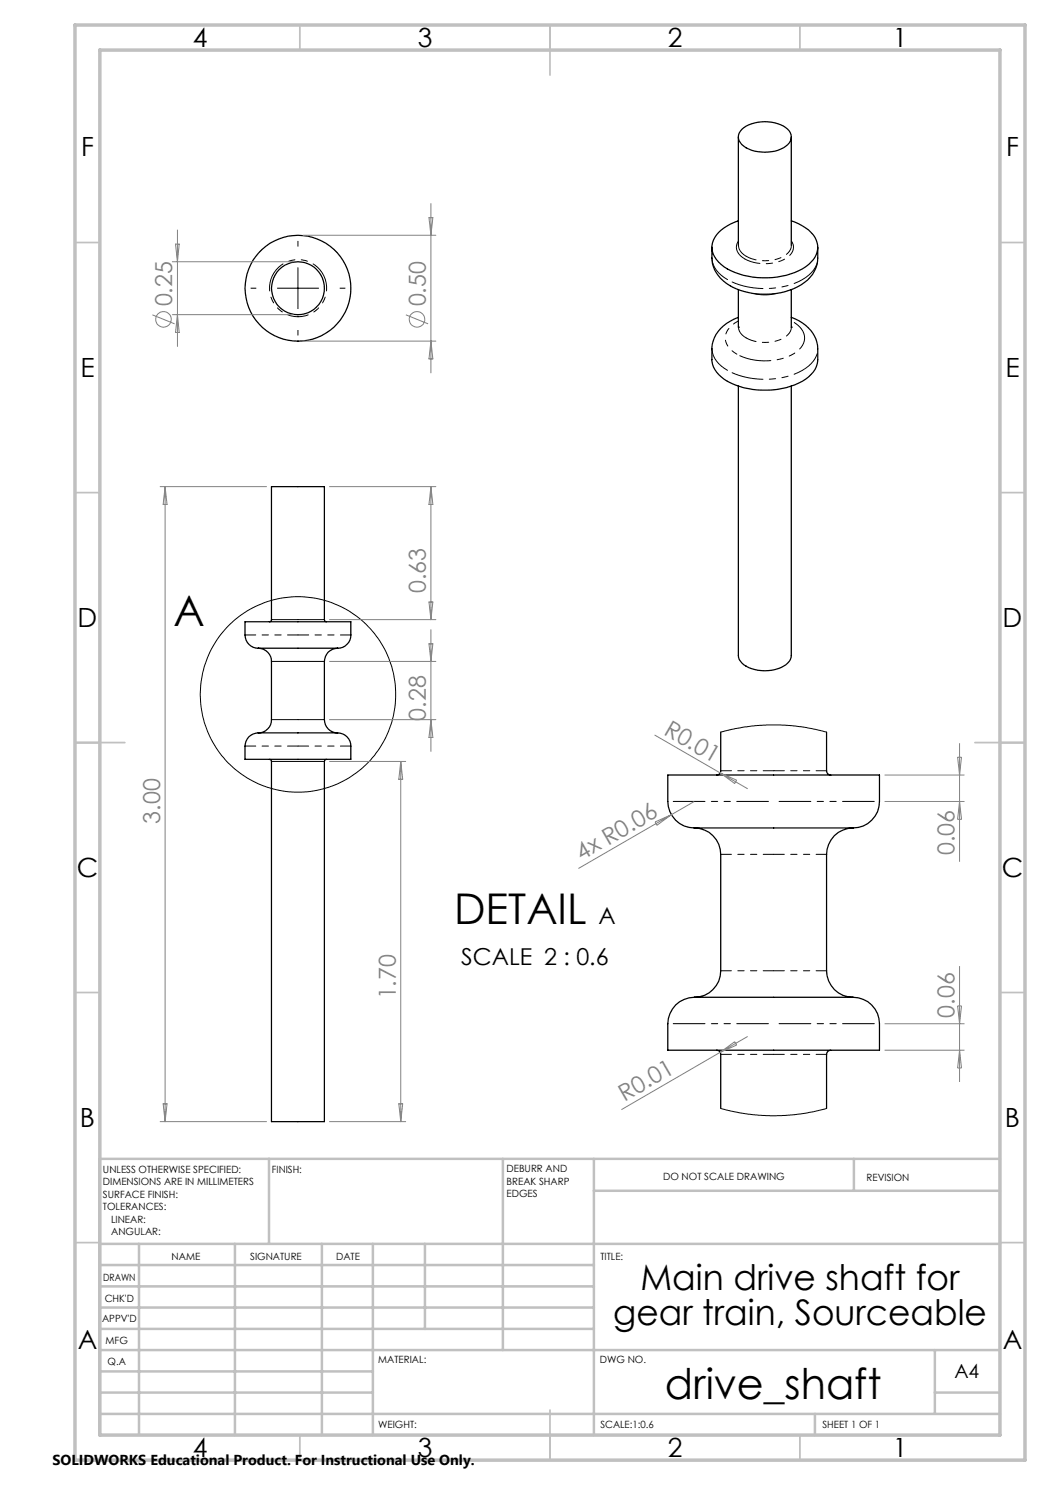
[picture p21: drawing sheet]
<svg xmlns="http://www.w3.org/2000/svg" width="210mm" height="297mm" viewBox="0 0 210 297" stroke-linecap="round" stroke-linejoin="round" font-family="sans-serif">
<defs><g id="words">
<g font-size="8.5">
<text x="34.7" y="125.2">A</text>
<text x="90.8" y="184.8">DETAIL</text>
<text x="133" y="279.7">drive_shaft</text>
</g>
<g font-size="7.1">
<text x="128.1" y="258">Main drive shaft for</text>
<text x="122.6" y="265.1">gear train, Sourceable</text>
</g>
<g font-size="5.3">
<text x="38.5" y="9.5">4</text>
<text x="83.5" y="9.5">3</text>
<text x="133.5" y="9.5">2</text>
<text x="178.5" y="9.5">1</text>
<text x="16.2" y="31.3">F</text>
<text x="201.2" y="31.3">F</text>
<text x="16.1" y="75.5">E</text>
<text x="201.1" y="75.5">E</text>
<text x="15.5" y="125.5">D</text>
<text x="200.5" y="125.5">D</text>
<text x="15.4" y="175.5">C</text>
<text x="200.4" y="175.5">C</text>
<text x="16" y="225.5">B</text>
<text x="201" y="225.5">B</text>
<text x="15.5" y="269.8">A</text>
<text x="200.5" y="269.8">A</text>
<text x="38.5" y="291.5">4</text>
<text x="83.5" y="291.5">3</text>
<text x="133.5" y="291.5">2</text>
<text x="178.5" y="291.5">1</text>
</g>
<g font-size="4.7" fill="#808080">
<text x="34.4" y="61.3" transform="rotate(-90 34.4 61.3)">0.25</text>
<text x="85.1" y="61.3" transform="rotate(-90 85.1 61.3)">0.50</text>
<text x="85.2" y="118.6" transform="rotate(-90 85.2 118.6)">0.63</text>
<text x="85.2" y="144.2" transform="rotate(-90 85.2 144.2)">0.28</text>
<text x="132.6" y="146.8" transform="rotate(30 132.6 146.8)">R0.01</text>
<text x="32" y="164.7" transform="rotate(-90 32 164.7)">3.00</text>
<text x="116.3" y="172.2" transform="rotate(-30 116.3 172.2)">4x R0.06</text>
<text x="190.9" y="171.1" transform="rotate(-90 190.9 171.1)">0.06</text>
<text x="79.1" y="199.9" transform="rotate(-90 79.1 199.9)">1.70</text>
<text x="190.9" y="203.5" transform="rotate(-90 190.9 203.5)">0.06</text>
<text x="124.9" y="220.4" transform="rotate(-30 124.9 220.4)">R0.01</text>
</g>
<g font-size="4.7">
<text x="119.7" y="184.8">A</text>
<text x="92.2" y="193">SCALE 2 : 0.6</text>
</g>
<text font-size="3.9" x="190.9" y="275.5">A4</text>
<text font-size="2.9" x="10.5" y="292.9">SOLIDWORKS Educational Product. For Instructional Use Only.</text>
<g font-size="2">
<text x="20.6" y="234.6">UNLESS OTHERWISE SPECIFIED:</text>
<text x="20.6" y="237.1">DIMENSIONS ARE IN MILLIMETERS</text>
<text x="20.6" y="239.6">SURFACE FINISH:</text>
<text x="54.4" y="234.6">FINISH:</text>
<text x="101.3" y="234.5">DEBURR AND</text>
<text x="101.3" y="237">BREAK SHARP</text>
<text x="101.3" y="239.5">EDGES</text>
<text x="132.6" y="236">DO NOT SCALE DRAWING</text>
<text x="173.3" y="236.2">REVISION</text>
<text x="20.6" y="242.1">TOLERANCES:</text>
<text x="22.2" y="244.6">LINEAR:</text>
<text x="22.2" y="247.1">ANGULAR:</text>
<text x="34.3" y="252">NAME</text>
<text x="50" y="251.9">SIGNATURE</text>
<text x="67.2" y="251.9">DATE</text>
<text x="120.1" y="251.9">TITLE:</text>
<text x="20.6" y="256.1">DRAWN</text>
<text x="20.9" y="260.3">CHK'D</text>
<text x="20.4" y="264.4">APPV'D</text>
<text x="21.1" y="268.8">MFG</text>
<text x="21.5" y="273">Q.A</text>
<text x="75.6" y="272.5">MATERIAL:</text>
<text x="120" y="272.5">DWG NO.</text>
<text x="75.6" y="285.5">WEIGHT:</text>
<text x="120.1" y="285.6">SCALE:1:0.6</text>
<text x="164.5" y="285.6">SHEET 1 OF 1</text>
</g>
</g></defs>
<g fill="none" stroke="#000" stroke-width=".25">
<path d="M147.7 27.4v21.7M148.4 25.9a7.7 7.7 0 0 1 9.2 0 2.07 2.07 0 0 1-.4 3.3 7.8 7.8 0 0 1-8.8-.3 2.02 2.02 0 0 1 0-3zM158.3 27.4v21.7M142.4 49.5a7.3 7.3 0 0 0 .8 5 10.5 10.5 0 0 0 8.4 4.3 13 13 0 0 0 10.4-3.3 5.7 5.7 0 0 0 1.5-3.9v-2.1M147.7 44.2a7.3 7.3 0 0 0-5.2 4.4 4.2 4.2 0 0 0 1.8 4.3 14.7 14.7 0 0 0 11.1 2.5 11.3 11.3 0 0 0 7.3-3.5 4.1 4.1 0 0 0-1-5.9l-2-1.2-1.4-.6M147.7 57.9v7.5M158.3 57.9v7.5M147.7 63.5a7.3 7.3 0 0 0-5.3 6.3 7.4 7.4 0 0 0 .3 3.5 7.8 7.8 0 0 0 5.1 4 15.8 15.8 0 0 0 13.9-1.9 4.6 4.6 0 0 0 1.8-3.5v-2.1a6.8 6.8 0 0 0-4.5-6l-.7-.3M147.7 65.4h.1M147.7 77.2v53.9a3.3 3.3 0 0 0 2.6 2.6 7.6 7.6 0 0 0 7.3-1.1 2.01 2.01 0 0 0 .7-1.5v-53.9M158.3 65.4h.1M51.6 129.6a2.65 2.65 0 0 1-2.6-2.6v-2.6h21.2v2.6a2.65 2.65 0 0 1-2.7 2.6"/>
<path d="M51.6 129.6a2.65 2.65 0 0 1 2.7 2.7v11.6a2.65 2.65 0 0 1-2.7 2.7M51.6 129.6h15.9M53.9 124.4l.4-.3v-26.8h10.6v26.6v.3l.4 .2M67.5 129.6a2.65 2.65 0 0 0-2.6 2.7v11.6a2.65 2.65 0 0 0 2.6 2.7M51.6 146.6a2.65 2.65 0 0 0-2.6 2.6v2.7h21.2v-2.7a2.65 2.65 0 0 0-2.7-2.6M51.6 146.6h15.9M53.9 151.9l.4 .2v72.2h10.6v-72l.4-.4M144.1 146.4v7.8a.84 .84 0 0 1-.8 .8M165.3 146.4v7.8a.84 .84 0 0 0 .9 .8M138.9 165.6a5.3 5.3 0 0 1-5.3-5.3v-5.3h42.3v5.3a5.3 5.3 0 0 1-5.3 5.3M138.9 165.6a5.3 5.3 0 0 1 5.2 5.3v23.3a5.3 5.3 0 0 1-5.2 5.3M138.9 165.6h31.7"/>
<path d="M170.6 165.6a5.3 5.3 0 0 0-5.3 5.3v23.3a5.3 5.3 0 0 0 5.3 5.3M138.9 199.5a5.3 5.3 0 0 0-5.3 5.2v5.3h42.3v-5.3a5.3 5.3 0 0 0-5.3-5.2M138.9 199.5h31.7M143.3 210a.84 .84 0 0 1 .8 .9v10.8M166.2 210a.84 .84 0 0 0-.9 .9v10.8"/>
<circle cx="59.6" cy="57.6" r="10.6"/>
<circle cx="59.6" cy="57.6" r="5.3"/>
</g>
<g fill="none" stroke="#000" stroke-width=".2" stroke-dasharray="6.3 1.3 1.3 1.3 1.3 1.3" stroke-dashoffset="4.2">
<path d="M149.2 51.3a7.8 7.8 0 0 0 8.4-.7 2.17 2.17 0 0 0 .7-1.5M149.2 67.6a7.8 7.8 0 0 0 8.4-.6 2.17 2.17 0 0 0 .7-1.6M49 127h10.6M59.6 127h10.6M59.6 149.2h-10.6M70.2 149.2h-10.6M144.2 154.1h10.6M154.8 154.1h10.5M154.8 170.9h-10.6M165.3 170.9h-10.5M144.2 194.2h10.6M154.8 194.2h10.5"/>
<path d="M154.8 210.9h-10.6M165.3 210.9h-10.5"/>
</g>
<g fill="none" stroke="#000" stroke-width=".2" stroke-dasharray="6.3 1.3 1.3 1.3 1.3 1.3">
<path d="M142.4 51.6a5.1 5.1 0 0 0 3.1 4.3M147.7 49.1a2.65 2.65 0 0 0 1.5 2.2M148.9 51.8a2.46 2.46 0 0 1-1.3-3.5l.1-.1M155.2 58.7a8.9 8.9 0 0 1-4.5 0M145.5 74.1a5.4 5.4 0 0 1-3.1-4.3M147.7 65.4a2.65 2.65 0 0 0 1.5 2.2M54.3 123.9h5.3M59.6 132.3h-5.3M59.6 123.9h5.3M64.9 132.3h-5.3M54.3 143.9h5.3M59.6 143.9h5.3"/>
<path d="M59.6 152.3h-5.3M64.9 152.3h-5.3"/>
</g>
<path d="M158.3 48.2a2.29 2.29 0 0 1-1 3.4 8.8 8.8 0 0 1-8.4 .2" fill="none" stroke="#000" stroke-width=".2" stroke-dasharray="6.3 1.3 1.3 1.3 1.3 1.3" stroke-dashoffset="3.2"/>
<path d="M145.5 55.9a16.3 16.3 0 0 0 15.6-.4 4.9 4.9 0 0 0 2.5-3.9M163.6 69.8a5.6 5.6 0 0 1-3.9 4.7 16.7 16.7 0 0 1-14.2-.4" fill="none" stroke="#000" stroke-width=".2" stroke-dasharray="6.3 1.3 1.3 1.3 1.3 1.3" stroke-dashoffset="-1"/>
<path d="M147.4 70.8a12.1 12.1 0 0 0 11.9-.4 3.2 3.2 0 0 0 .1-5.5l-1.1-.7" fill="none" stroke="#000" stroke-width=".2" stroke-dasharray="6.3 1.3 1.3 1.3 1.3 1.3" stroke-dashoffset="-.7"/>
<path d="M147.7 64.2a3.8 3.8 0 0 0-2.6 4.1 4.4 4.4 0 0 0 2.3 2.5" fill="none" stroke="#000" stroke-width=".2" stroke-dasharray="6.3 1.3 1.3 1.3 1.3 1.3" stroke-dashoffset="5.2"/>
<path d="M59.6 63.4a5.7 5.7 0 0 1-5-8.4 5.7 5.7 0 0 1 9.7-.6 5.7 5.7 0 0 1-4 8.9l-.7 .1" fill="none" stroke="#000" stroke-width=".2" stroke-dasharray="6.3 1.3 1.3 1.3 1.3 1.3" stroke-dashoffset="4.3"/>
<g fill="none" stroke="#000" stroke-width=".2">
<path d="M50.1 57.6h1.2M55.4 57.6h8.4M59.6 48.2v1.1M59.6 53.5v8.3M67.9 57.6h1.2M59.6 66v1.1M144.1 146.4l4.7-1 4.6-.4h2.7l3 .2 3.3 .5 2.9 .7M144.1 221.7l2.1 .5 3.3 .6 4.6 .4 2.9-.1 3-.3 2.7-.4 2.6-.7"/>
<circle cx="59.6" cy="138.9" r="19.5"/>
</g>
<path d="M133.6 160.3h21.2M154.8 160.3h21.1M154.8 204.7h-21.2M175.9 204.7h-21.1" fill="none" stroke="#000" stroke-width=".2" stroke-dasharray="6.3 1.3 1.3 1.3 1.3 1.3" stroke-dashoffset="-1.1"/>
<g fill="none" stroke="#808080" stroke-width=".2">
<path d="M34.5 52.3h24.1M35.1 48.8h.7l-.3 3.5zM35.5 46v23.3M60.6 47.1h26.6M85.8 43.5h.8l-.4 3.6zM86.2 40.7v33.9M30.5 63l4.4 1.8M34.5 62.9h24.1M35.5 62.9l.3 3.6h-.7zM60.6 68.2h26.6M81.2 63l4.4 1.8M86.2 68.2l.4 3.6h-.8z"/>
<path d="M32 97.3h21.3M33 97.3l.4 3.6h-.8zM33 97.3v127M65.9 97.3h21.3M86.2 97.3v26.6M86.2 97.3l.4 3.6h-.8zM65.9 123.9h21.3M65.9 132.3h21.3M85.8 120.4h.8l-.4 3.5zM85.8 128.8h.8l-.4 3.5zM86.2 125.9v24.4M65.9 152.3h15.2"/>
<path d="M65.9 143.9h21.3M80.2 152.3v72M80.2 152.3l.3 3.6h-.7zM86.2 143.9l.4 3.6h-.8zM130.9 147l18.6 10.8M144 154.6l3.3 1.4-.4 .7zM176.9 155h16M191.5 151.4h.8l-.4 3.6zM191.9 148.7v23.7M131 164.4l3.3-1.5-2.9 2.2zM134.3 162.9l-18.6 10.8M138.9 160.3l-4.6 2.6"/>
<path d="M176.9 160.3h16M191.9 160.3l.4 3.6h-.8zM191.9 193.2v23.2M144 210.5l-19.7 11.4M144 210.5l2.9-2.2 .4 .7zM149.5 207.3l-5.5 3.2M176.9 210h16M176.9 204.7h16M191.5 201.2h.8l-.4 3.5zM191.9 210l.4 3.6h-.8zM32 224.3h21.3M32.6 220.8h.8l-.4 3.5z"/>
<path d="M65.9 224.3h15.2M79.8 220.8h.7l-.3 3.5z"/>
<circle cx="32.7" cy="63.9" r="1.55"/>
<circle cx="83.4" cy="63.9" r="1.56"/>
</g>
<g fill="none" stroke="#c0c0c0" stroke-width=".35">
<path d="M60 5v5M110 5v10M160 5v5M15 48.5h5M200 48.5h5M15 98.5h5M200 98.5h5M15 148.5h10M195 148.5h10M15 198.5h5M200 198.5h5M15 248.5h5"/>
<path d="M200 248.5h5M60 287v5M110 282v10M160 287v5"/>
</g>
<g fill="none" stroke="#c0c0c0" stroke-width=".5">
<path d="M53.8 231.8v17M100.6 231.8v38.2M118.8 231.8v55.2M118.8 238.2h81.2M170.8 231.8v6.4M200 231.8h-180v55.2M20 248.8h180M20 257.3h98.8M20 253h98.8M27.8 248.8v38.2M47 248.8v38.2M64.4 248.8v38.2"/>
<path d="M74.6 248.8v38.2M85 248.8v17M20 265.8h98.8M20 261.5h98.8M20 278.5h54.6M20 274.3h54.6M20 270h180M187 278.5h13M187 270v12.8M20 282.8h180M163 282.8v4.2"/>
</g>
<path d="M15 5h190v287h-190zM20 10h180v277h-180z" fill="none" stroke="#c0c0c0" stroke-width=".7"/>
<use href="#words"/>
</svg>
